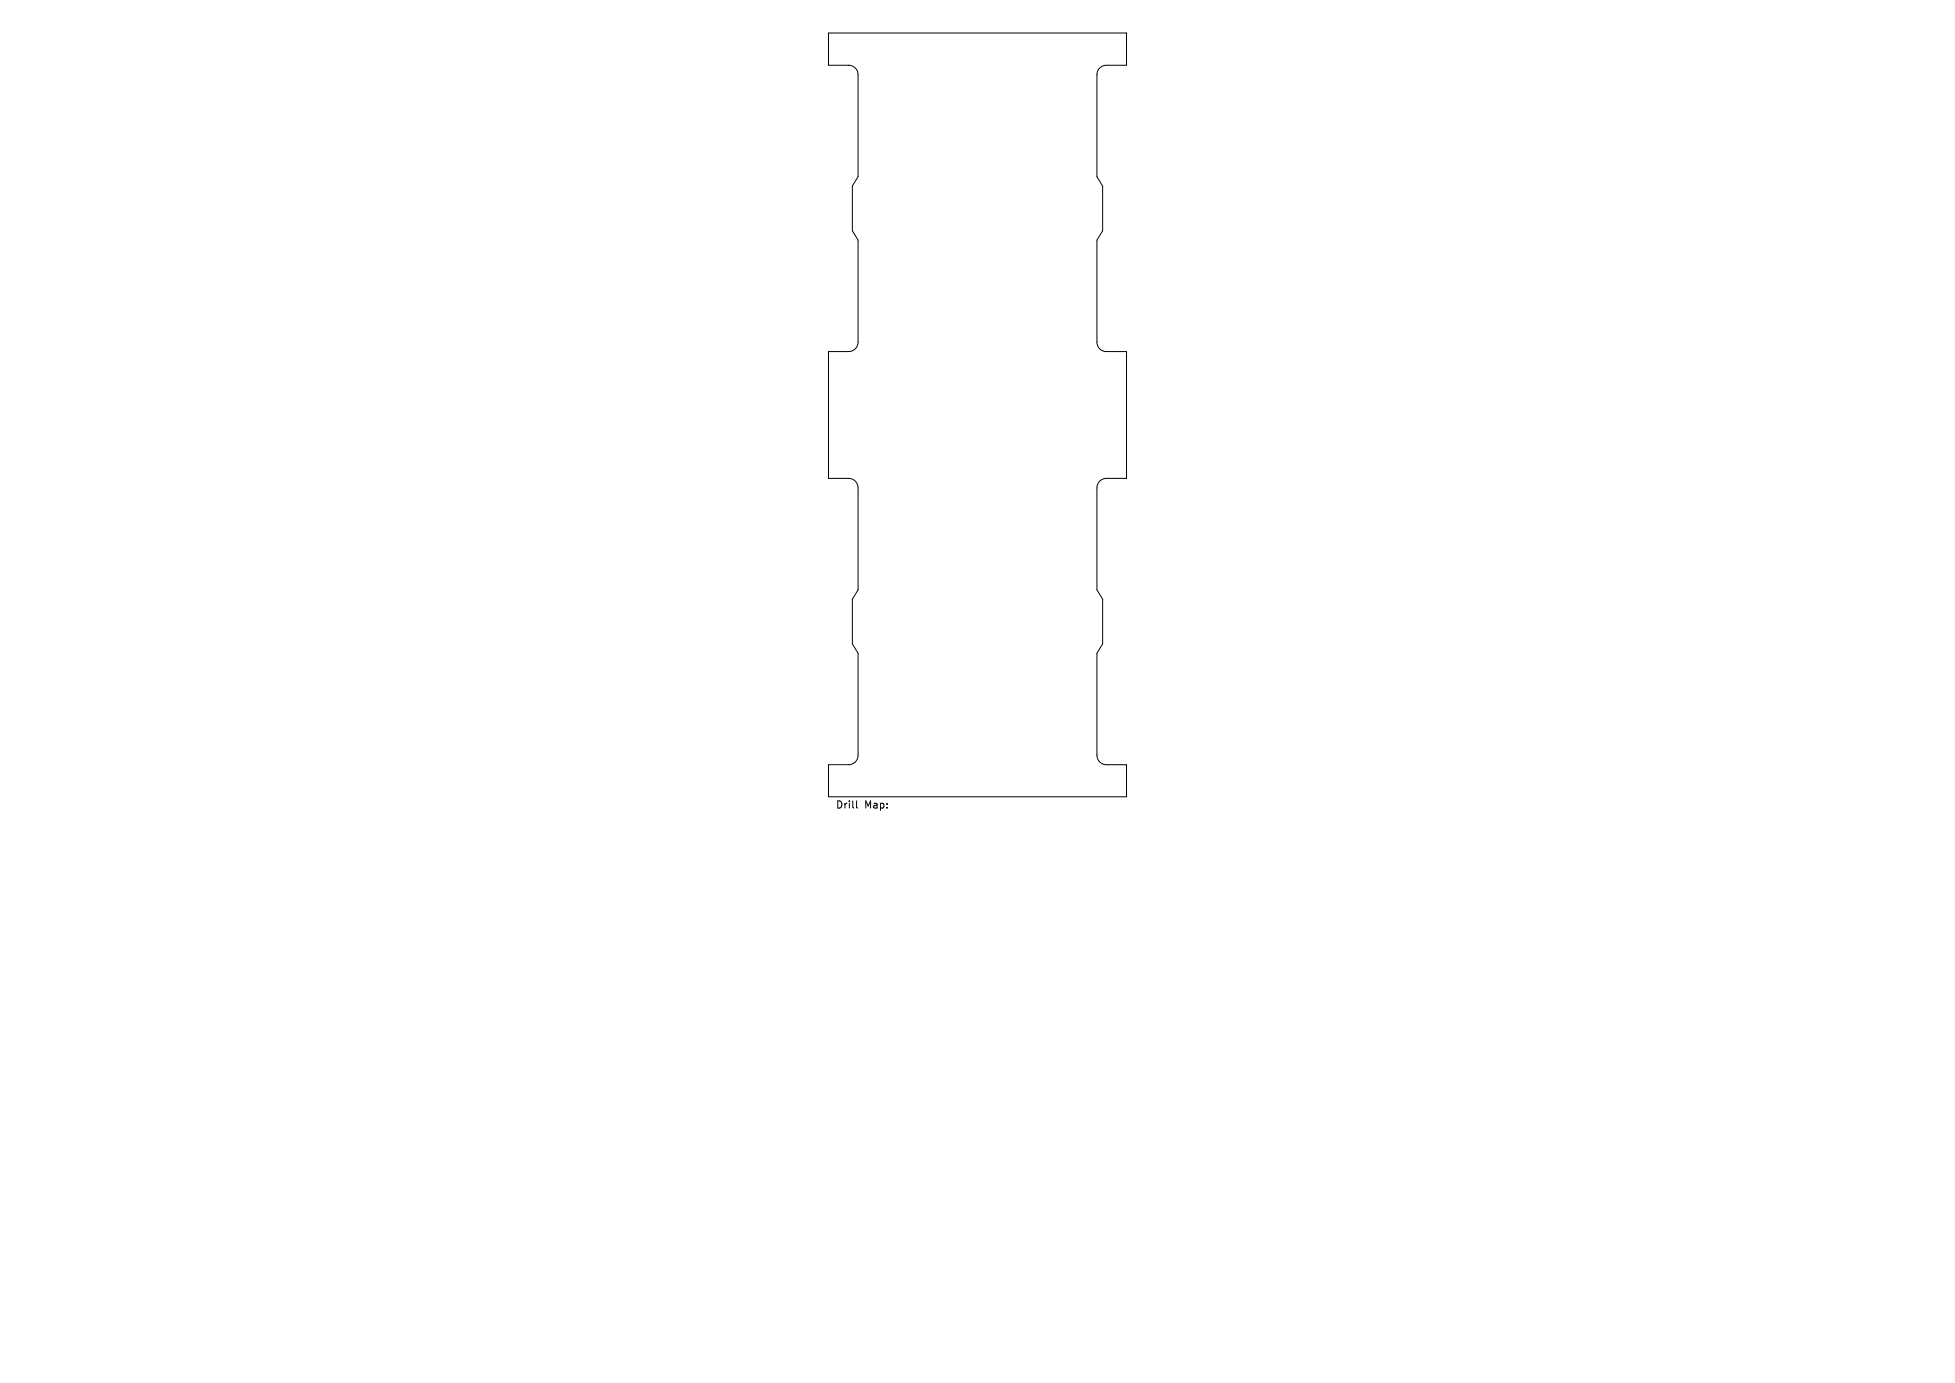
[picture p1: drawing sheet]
<svg xmlns="http://www.w3.org/2000/svg" width="297mm" height="210mm" viewBox="0 0 297 210" stroke-linecap="round" stroke-linejoin="round" font-family="sans-serif">
<defs><g id="words">
<g font-size="1.5">
<text x="126.9" y="122.9">Drill</text>
<text x="131.3" y="122.9">Map:</text>
</g>
</g></defs>
<path d="M125.9 5h45.2v4.9h-3a1.44 1.44 0 0 0-1.5 1.5v15.4l.9 1.5v6.7l-.9 1.5v15.4a1.44 1.44 0 0 0 1.5 1.5h3v19.2h-3a1.44 1.44 0 0 0-1.5 1.5v15.5l.9 1.4v6.8l-.9 1.4v15.5a1.44 1.44 0 0 0 1.5 1.4h3v4.9h-45.2v-4.9h3a1.44 1.44 0 0 0 1.5-1.4v-15.5l-.9-1.4v-6.8l.9-1.4v-15.5a1.44 1.44 0 0 0-1.5-1.5h-3v-19.2h3a1.44 1.44 0 0 0 1.5-1.5v-15.4l-.9-1.5v-6.8l.9-1.4v-15.4a1.44 1.44 0 0 0-1.5-1.5h-3zM130.1 121.6v.9l.2 .2" fill="none" stroke="#000" stroke-width=".15"/>
<use href="#words"/>
</svg>
